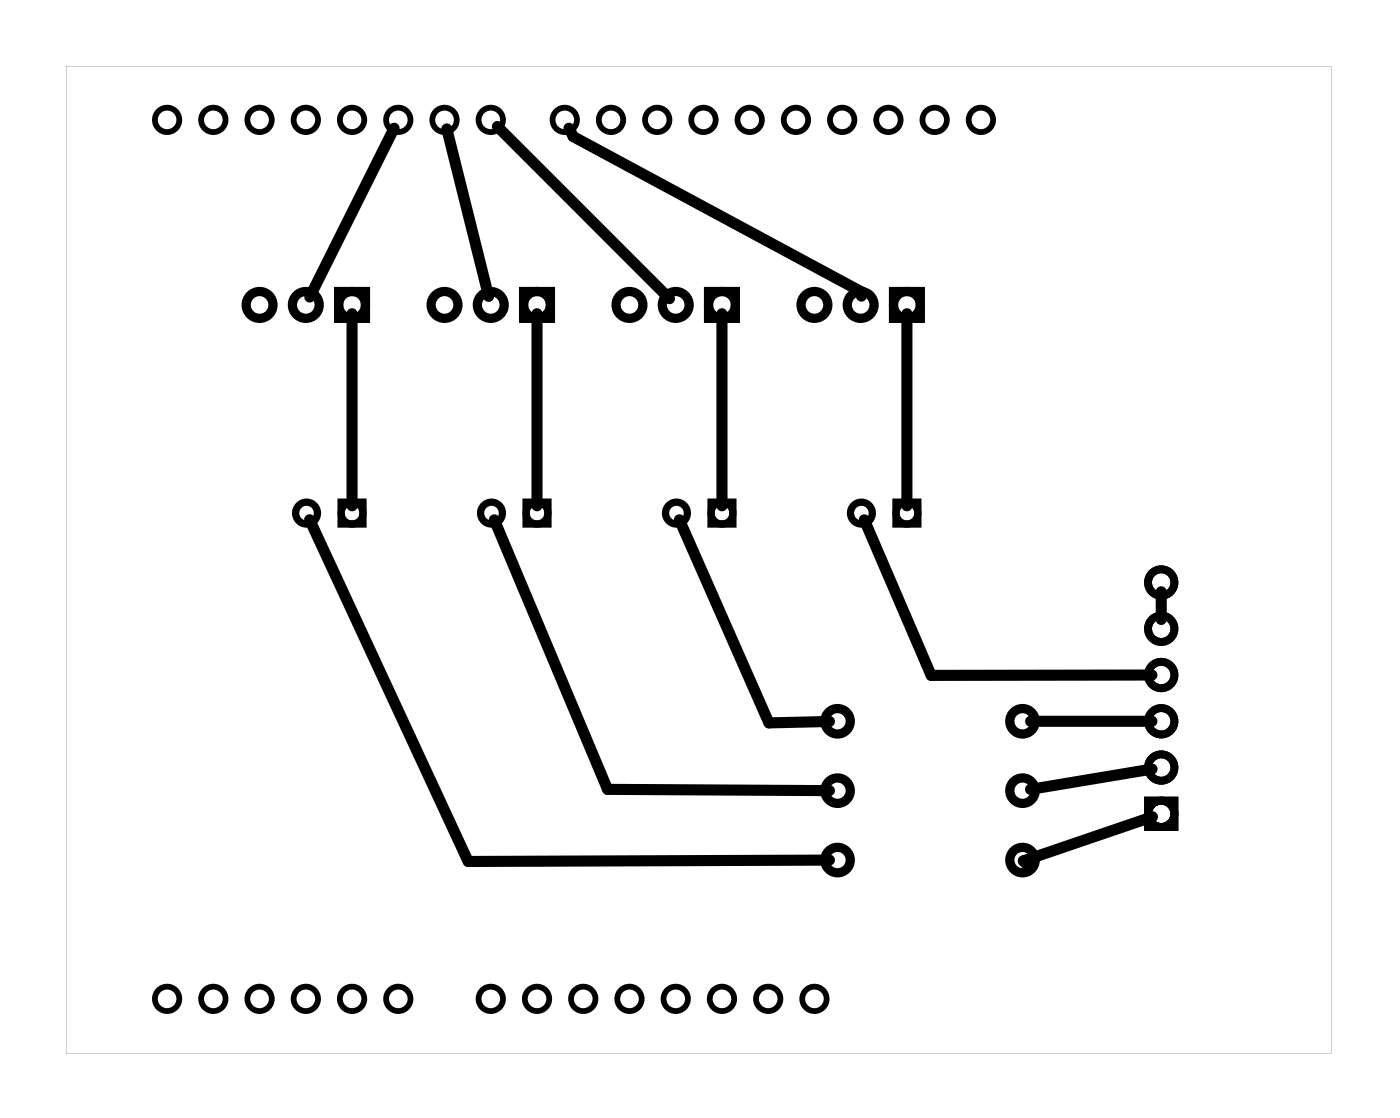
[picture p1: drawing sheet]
<svg xmlns="http://www.w3.org/2000/svg" width="77mm" height="61mm" viewBox="0 0 77 61" stroke-linecap="round" stroke-linejoin="round" font-family="sans-serif">
<g fill="#000">
<path d="M3.6 3.6v54.3h69.5v-54.3zM3.6 3.6h69.5v54.2h-69.5z"/>
<path d="M62.8 43.7v1.9h1.9v-1.9zM63.3 44.7a.51 .51 0 0 1 1 0 .51 .51 0 0 1-1 0z"/>
<path d="M62.8 43.7v1.9h1.9v-1.9zM63.3 44.7a.51 .51 0 0 1 1 0 .51 .51 0 0 1-1 0z"/>
</g>
<g fill="none" stroke="#000" stroke-width=".51">
<path d="M18.6 16h1.5v1.5h-1.5zM28.8 16h1.4v1.5h-1.4zM38.9 16h1.5v1.5h-1.5zM49.1 16h1.5v1.5h-1.5z"/>
<circle cx="14.3" cy="16.7" r=".74"/>
<circle cx="16.8" cy="16.7" r=".74"/>
<circle cx="19.3" cy="16.7" r=".74"/>
<circle cx="24.4" cy="16.7" r=".74"/>
<circle cx="27" cy="16.7" r=".74"/>
<circle cx="29.5" cy="16.7" r=".74"/>
<circle cx="34.6" cy="16.7" r=".74"/>
<circle cx="37.1" cy="16.7" r=".74"/>
<circle cx="39.7" cy="16.7" r=".74"/>
<circle cx="44.7" cy="16.7" r=".74"/>
<circle cx="47.3" cy="16.7" r=".74"/>
<circle cx="49.8" cy="16.7" r=".74"/>
<circle cx="46" cy="39.6" r=".7"/>
<circle cx="56.2" cy="39.6" r=".7"/>
<circle cx="46" cy="43.4" r=".7"/>
<circle cx="46" cy="47.2" r=".7"/>
<circle cx="56.2" cy="43.4" r=".7"/>
<circle cx="56.2" cy="47.2" r=".7"/>
</g>
<g fill="none" stroke="#000" stroke-width=".4">
<path d="M18.7 27.6h1.2v1.2h-1.2zM28.9 27.6h1.2v1.2h-1.2zM39.1 27.6h1.2v1.2h-1.2zM49.2 27.6h1.2v1.2h-1.2z"/>
<circle cx="16.8" cy="28.2" r=".6"/>
<circle cx="19.3" cy="28.2" r=".6"/>
<circle cx="27" cy="28.2" r=".6"/>
<circle cx="29.5" cy="28.2" r=".6"/>
<circle cx="37.2" cy="28.2" r=".6"/>
<circle cx="39.7" cy="28.2" r=".6"/>
<circle cx="47.3" cy="28.2" r=".6"/>
<circle cx="49.8" cy="28.2" r=".6"/>
</g>
<g fill="none" stroke="#000" stroke-width=".43">
<circle cx="63.8" cy="32" r=".72"/>
<circle cx="63.8" cy="34.5" r=".72"/>
<circle cx="63.8" cy="39.6" r=".72"/>
<circle cx="63.8" cy="37.1" r=".72"/>
<circle cx="63.8" cy="42.1" r=".72"/>
<circle cx="63.8" cy="44.7" r=".72"/>
</g>
<g fill="none" stroke="#000" stroke-width=".32">
<circle cx="9.2" cy="6.6" r=".67"/>
<circle cx="11.7" cy="6.6" r=".67"/>
<circle cx="14.3" cy="6.6" r=".67"/>
<circle cx="16.8" cy="6.6" r=".67"/>
<circle cx="19.3" cy="6.6" r=".67"/>
<circle cx="21.9" cy="6.6" r=".67"/>
<circle cx="24.4" cy="6.6" r=".67"/>
<circle cx="27" cy="6.6" r=".67"/>
<circle cx="31" cy="6.6" r=".67"/>
<circle cx="33.6" cy="6.6" r=".67"/>
<circle cx="36.1" cy="6.6" r=".67"/>
<circle cx="38.6" cy="6.6" r=".67"/>
<circle cx="41.2" cy="6.6" r=".67"/>
<circle cx="43.7" cy="6.6" r=".67"/>
<circle cx="46.3" cy="6.6" r=".67"/>
<circle cx="48.8" cy="6.6" r=".67"/>
<circle cx="51.3" cy="6.6" r=".67"/>
<circle cx="53.9" cy="6.6" r=".67"/>
<circle cx="9.2" cy="54.8" r=".67"/>
<circle cx="11.7" cy="54.8" r=".67"/>
<circle cx="14.3" cy="54.8" r=".67"/>
<circle cx="16.8" cy="54.8" r=".67"/>
<circle cx="19.3" cy="54.8" r=".67"/>
<circle cx="21.9" cy="54.8" r=".67"/>
<circle cx="27" cy="54.8" r=".67"/>
<circle cx="29.5" cy="54.8" r=".67"/>
<circle cx="32" cy="54.8" r=".67"/>
<circle cx="34.6" cy="54.8" r=".67"/>
<circle cx="37.1" cy="54.8" r=".67"/>
<circle cx="39.7" cy="54.8" r=".67"/>
<circle cx="42.2" cy="54.8" r=".67"/>
<circle cx="44.7" cy="54.8" r=".67"/>
</g>
<g fill="none" stroke="#000" stroke-width=".61">
<path d="M19.3 17.2v10.6M21.7 7l-4.7 9.3M24.5 7.1l2.3 9.2M27.3 6.9l9.5 9.5M29.5 17.2v10.6M31.3 7l.2 .5 15.8 8.5v.3M39.7 17.2v10.6M49.8 17.2v10.6M17 28.5l8.7 18.8 19.9-.1M27.2 28.5l6.2 14.8 12.2 .1M37.3 28.5l4.9 11.2 3.4-.1M47.5 28.5l3.7 8.6h12.1"/>
<path d="M56.6 39.6h6.7M63.8 32.5v1.5M63.3 42.2l-6.7 1.1M63.3 44.8l-7.1 2.5 .3 .2"/>
</g>
</svg>
